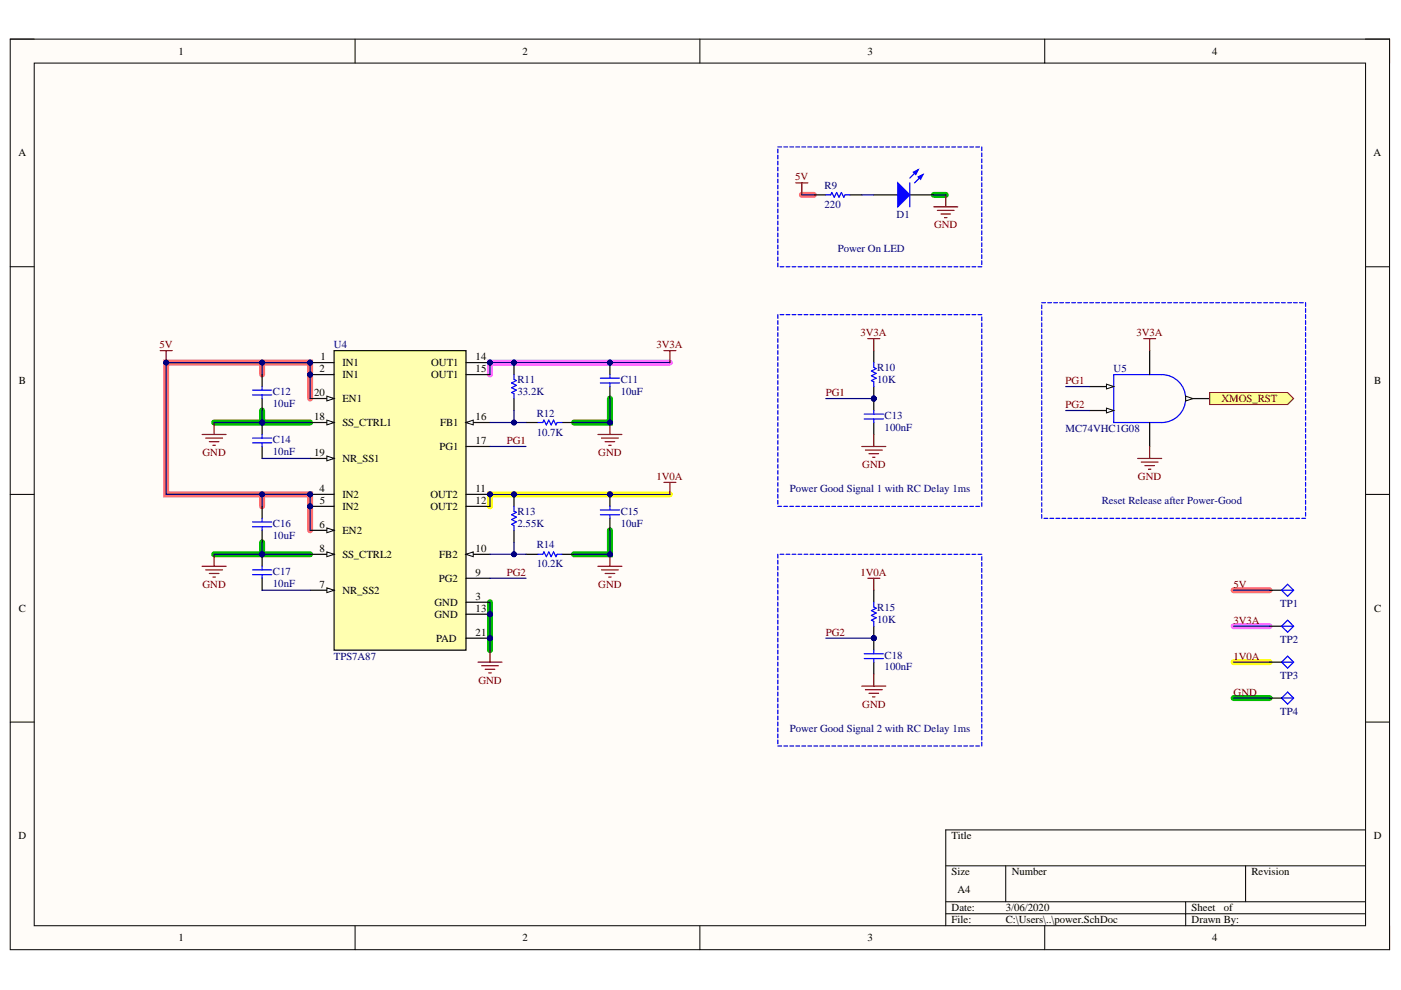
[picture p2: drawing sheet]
<svg xmlns="http://www.w3.org/2000/svg" width="297mm" height="210mm" viewBox="0 0 297 210" stroke-linecap="round" stroke-linejoin="round" font-family="sans-serif">
<defs><g id="words">
<g font-size="2.3">
<text x="37.9" y="11.6">1</text>
<text x="110.8" y="11.6">2</text>
<text x="184" y="11.6">3</text>
<text x="257" y="11.6">4</text>
<text x="3.9" y="33.2">A</text>
<text x="291.2" y="33.2">A</text>
<text x="67.9" y="76.4">1</text>
<text x="72.6" y="77.6">IN1</text>
<text x="91.4" y="77.6">OUT1</text>
<text x="100.8" y="76.4">14</text>
<text x="4" y="81.4">B</text>
<text x="67.7" y="78.9">2</text>
<text x="72.6" y="80.2">IN1</text>
<text x="91.4" y="80.2">OUT1</text>
<text x="100.8" y="78.9">15</text>
<text x="291.4" y="81.4">B</text>
<text x="66.6" y="84">20</text>
<text x="66.6" y="89.1">18</text>
<text x="72.6" y="85.3">EN1</text>
<text x="100.8" y="89.1">16</text>
<text x="72.6" y="90.3">SS_CTRL1</text>
<text x="93.2" y="95.4">PG1</text>
<text x="93.3" y="90.3">FB1</text>
<text x="100.8" y="94.2">17</text>
<text x="66.6" y="96.7">19</text>
<text x="72.6" y="98">NR_SS1</text>
<text x="67.7" y="104.3">4</text>
<text x="67.8" y="106.9">5</text>
<text x="72.6" y="105.6">IN2</text>
<text x="91.2" y="105.6">OUT2</text>
<text x="100.8" y="104.3">11</text>
<text x="100.8" y="106.9">12</text>
<text x="67.7" y="111.9">6</text>
<text x="72.6" y="108.1">IN2</text>
<text x="72.6" y="113.2">EN2</text>
<text x="91.2" y="108.1">OUT2</text>
<text x="67.8" y="117">8</text>
<text x="72.6" y="118.3">SS_CTRL2</text>
<text x="93.1" y="118.3">FB2</text>
<text x="100.8" y="117">10</text>
<text x="67.7" y="124.6">7</text>
<text x="72.6" y="125.9">NR_SS2</text>
<text x="93" y="123.4">PG2</text>
<text x="100.8" y="122.1">9</text>
<text x="4" y="129.7">C</text>
<text x="92.1" y="128.5">GND</text>
<text x="92.1" y="131">GND</text>
<text x="100.8" y="127.2">3</text>
<text x="100.8" y="129.7">13</text>
<text x="291.3" y="129.7">C</text>
<text x="92.5" y="136.1">PAD</text>
<text x="100.8" y="134.8">21</text>
<text x="3.9" y="178">D</text>
<text x="201.8" y="178">Title</text>
<text x="291.3" y="178">D</text>
<text x="201.8" y="185.6">Size</text>
<text x="214.5" y="185.6">Number</text>
<text x="265.3" y="185.6">Revision</text>
<text x="203" y="189.4">A4</text>
<text x="201.8" y="193.2">Date:</text>
<text x="201.8" y="195.8">File:</text>
<text x="213.2" y="193.2">3/06/2020</text>
<text x="213.2" y="195.8">C:\Users\..\power.SchDoc</text>
<text x="252.7" y="193.2">Sheet</text>
<text x="252.7" y="195.8">Drawn By:</text>
<text x="259.4" y="193.2">of</text>
<text x="37.9" y="199.6">1</text>
<text x="110.8" y="199.6">2</text>
<text x="184" y="199.6">3</text>
<text x="257" y="199.6">4</text>
</g>
<g font-size="2.3" fill="#800000">
<text x="168.6" y="38.2">5V</text>
<text x="198" y="48.4">GND</text>
<text x="182.4" y="71.3">3V3A</text>
<text x="240.9" y="71.3">3V3A</text>
<text x="33.8" y="73.8">5V</text>
<text x="139.2" y="73.8">3V3A</text>
<text x="225.9" y="81.4">PG1</text>
<text x="175.1" y="84">PG1</text>
<text x="225.9" y="86.5">PG2</text>
<text x="259" y="85.3">XMOS_RST</text>
<text x="107.4" y="94.2">PG1</text>
<text x="42.9" y="96.7">GND</text>
<text x="126.9" y="96.7">GND</text>
<text x="139.2" y="101.8">1V0A</text>
<text x="182.8" y="99.2">GND</text>
<text x="241.3" y="101.8">GND</text>
<text x="42.9" y="124.6">GND</text>
<text x="107.4" y="122.1">PG2</text>
<text x="126.9" y="124.6">GND</text>
<text x="182.4" y="122.1">1V0A</text>
<text x="261.5" y="124.6">5V</text>
<text x="175.1" y="134.8">PG2</text>
<text x="261.5" y="132.3">3V3A</text>
<text x="261.5" y="139.9">1V0A</text>
<text x="101.4" y="144.9">GND</text>
<text x="261.5" y="147.5">GND</text>
<text x="182.8" y="150.1">GND</text>
</g>
<g font-size="2.3" fill="#000080">
<text x="174.8" y="40.1">R9</text>
<text x="174.8" y="44.1">220</text>
<text x="190.1" y="46.1">D1</text>
<text x="177.6" y="53.5">Power On LED</text>
<text x="70.8" y="73.8">U4</text>
<text x="57.9" y="83.8">C12</text>
<text x="109.7" y="83.8">33.2K</text>
<text x="109.7" y="81.2">R11</text>
<text x="131.6" y="83.8">10uF</text>
<text x="131.6" y="81.2">C11</text>
<text x="186" y="81.2">10K</text>
<text x="186" y="78.6">R10</text>
<text x="236.1" y="78.9">U5</text>
<text x="57.9" y="86.3">10uF</text>
<text x="113.8" y="88.3">R12</text>
<text x="187.6" y="88.8">C13</text>
<text x="57.9" y="93.9">C14</text>
<text x="113.8" y="92.4">10.7K</text>
<text x="187.6" y="91.4">100nF</text>
<text x="225.9" y="91.6">MC74VHC1G08</text>
<text x="57.9" y="96.4">10nF</text>
<text x="167.5" y="104.3">Power Good Signal 1 with RC Delay 1ms</text>
<text x="233.6" y="106.9">Reset Release after Power-Good</text>
<text x="57.9" y="111.7">C16</text>
<text x="109.7" y="111.7">2.55K</text>
<text x="109.7" y="109.2">R13</text>
<text x="131.6" y="111.7">10uF</text>
<text x="131.6" y="109.2">C15</text>
<text x="57.9" y="114.2">10uF</text>
<text x="113.8" y="116.3">R14</text>
<text x="57.9" y="124.4">10nF</text>
<text x="57.9" y="121.8">C17</text>
<text x="113.8" y="120.3">10.2K</text>
<text x="186" y="129.5">R15</text>
<text x="271.4" y="128.7">TP1</text>
<text x="186" y="132">10K</text>
<text x="271.4" y="136.3">TP2</text>
<text x="70.8" y="139.9">TPS7A87</text>
<text x="187.6" y="142.2">100nF</text>
<text x="187.6" y="139.6">C18</text>
<text x="271.4" y="143.9">TP3</text>
<text x="167.5" y="155.1">Power Good Signal 2 with RC Delay 1ms</text>
<text x="271.4" y="151.6">TP4</text>
</g>
</g></defs>
<path d="M2.2 8.3h292.4v193.1h-292.4z" fill-rule="evenodd" fill="#fffcf8"/>
<path d="M2.2 8.3h292.4v193.1h-292.4z" fill="none" stroke="#000" stroke-width=".21"/>
<path d="M7.3 13.4h282.2v182.9h-282.2z" fill-rule="evenodd" fill="#fffcf8"/>
<g fill="none" stroke="#000" stroke-width=".21">
<path d="M2.2 8.3h5.1M7.3 13.4h282.2v182.9h-282.2zM75.3 8.3v5.1M148.4 8.3v5.1M221.5 8.3v5.1M289.5 8.3h5.1v5.1M2.2 56.6h5.1M289.5 56.6h5.1M2.2 104.8h5.1M289.5 104.8h5.1M2.2 153.1h5.1M289.5 153.1h5.1"/>
<path d="M289.5 176h-89v20.3M75.3 196.3v5.1M148.4 196.3v5.1M200.5 183.6h89M200.5 191.2h89M200.5 193.7h89M213.2 183.6v7.6M221.5 196.3v5.1M251.4 191.2v5.1M264.1 183.6v7.6M294.6 196.3v5.1"/>
</g>
<path d="M170 41.3h2.6M55.6 76.9v2.5M65.7 84.5v-7.6h-30.5v27.9h30.5v7.6M55.6 104.8v2.6M261.5 125.1h7.7" fill="none" stroke="#ff6e6e" stroke-width="1.3"/>
<path d="M198 41.3h2.5M45.4 89.6h20.3M55.6 87v2.6M129.3 84.5v5.1h-7.6M45.4 117.5h20.3M55.6 115v2.5M129.3 112.4v5.1h-7.6M103.9 127.7v10.2M261.5 148h7.7" fill="none" stroke="#00be00" stroke-width="1.3"/>
<path d="M142 104.8h-38.1v2.6M261.5 140.4h7.7" fill="none" stroke="#ff0" stroke-width="1.3"/>
<path d="M142 76.9h-38.1v2.5M261.5 132.8h7.7" fill="none" stroke="#ff6eff" stroke-width="1.3"/>
<circle cx="65.7" cy="76.9" r=".51" fill="#000080"/>
<circle cx="65.7" cy="76.9" r=".51" fill="none" stroke="#000080" stroke-width=".21"/>
<circle cx="65.7" cy="79.4" r=".51" fill="#000080"/>
<circle cx="65.7" cy="79.4" r=".51" fill="none" stroke="#000080" stroke-width=".21"/>
<circle cx="65.7" cy="104.8" r=".51" fill="#000080"/>
<circle cx="65.7" cy="104.8" r=".51" fill="none" stroke="#000080" stroke-width=".21"/>
<circle cx="65.7" cy="107.4" r=".51" fill="#000080"/>
<circle cx="65.7" cy="107.4" r=".51" fill="none" stroke="#000080" stroke-width=".21"/>
<circle cx="103.9" cy="104.8" r=".51" fill="#000080"/>
<circle cx="103.9" cy="104.8" r=".51" fill="none" stroke="#000080" stroke-width=".21"/>
<circle cx="103.9" cy="130.2" r=".51" fill="#000080"/>
<circle cx="103.9" cy="130.2" r=".51" fill="none" stroke="#000080" stroke-width=".21"/>
<circle cx="103.9" cy="76.9" r=".51" fill="#000080"/>
<circle cx="103.9" cy="76.9" r=".51" fill="none" stroke="#000080" stroke-width=".21"/>
<circle cx="103.9" cy="135.3" r=".51" fill="#000080"/>
<circle cx="103.9" cy="135.3" r=".51" fill="none" stroke="#000080" stroke-width=".21"/>
<path d="M70.8 74.3h28v63.6h-28z" fill-rule="evenodd" fill="#ffffb0"/>
<path d="M65.7 76.9h5.1M70.8 74.3h28v63.6h-28z" fill="none" stroke="#000" stroke-width=".25"/>
<circle cx="65.7" cy="76.9" r=".51" fill="#000080"/>
<circle cx="65.7" cy="76.9" r=".51" fill="none" stroke="#000080" stroke-width=".21"/>
<path d="M65.7 79.4h5.1" fill="none" stroke="#000" stroke-width=".25"/>
<circle cx="65.7" cy="79.4" r=".51" fill="#000080"/>
<circle cx="65.7" cy="79.4" r=".51" fill="none" stroke="#000080" stroke-width=".21"/>
<path d="M65.7 104.8h5.1" fill="none" stroke="#000" stroke-width=".25"/>
<circle cx="65.7" cy="104.8" r=".51" fill="#000080"/>
<circle cx="65.7" cy="104.8" r=".51" fill="none" stroke="#000080" stroke-width=".21"/>
<path d="M65.7 107.4h5.1" fill="none" stroke="#000" stroke-width=".25"/>
<circle cx="65.7" cy="107.4" r=".51" fill="#000080"/>
<circle cx="65.7" cy="107.4" r=".51" fill="none" stroke="#000080" stroke-width=".21"/>
<path d="M65.7 112.4h5.1" fill="none" stroke="#000" stroke-width=".25"/>
<path d="M69.3 111.9l1.5 .5-1.5 .5z" fill="#f8fcff"/>
<path d="M69.3 111.9l1.5 .5-1.5 .5z" fill="none" stroke="#000" stroke-width=".21"/>
<path d="M65.7 125.1h5.1" fill="none" stroke="#000" stroke-width=".25"/>
<path d="M69.3 124.6l1.5 .5-1.5 .6z" fill="#f8fcff"/>
<path d="M69.3 124.6l1.5 .5-1.5 .6z" fill="none" stroke="#000" stroke-width=".21"/>
<path d="M65.7 117.5h5.1" fill="none" stroke="#000" stroke-width=".25"/>
<path d="M69.3 117l1.5 .5-1.5 .5z" fill="#f8fcff"/>
<path d="M69.3 117l1.5 .5-1.5 .5z" fill="none" stroke="#000" stroke-width=".21"/>
<path d="M65.7 89.6h5.1" fill="none" stroke="#000" stroke-width=".25"/>
<path d="M69.3 89.1l1.5 .5-1.5 .5z" fill="#f8fcff"/>
<path d="M69.3 89.1l1.5 .5-1.5 .5z" fill="none" stroke="#000" stroke-width=".21"/>
<path d="M65.7 97.2h5.1" fill="none" stroke="#000" stroke-width=".25"/>
<path d="M69.3 96.7l1.5 .5-1.5 .5z" fill="#f8fcff"/>
<path d="M69.3 96.7l1.5 .5-1.5 .5z" fill="none" stroke="#000" stroke-width=".21"/>
<path d="M65.7 84.5h5.1" fill="none" stroke="#000" stroke-width=".25"/>
<path d="M69.3 84l1.5 .5-1.5 .5z" fill="#f8fcff"/>
<path d="M69.3 84l1.5 .5-1.5 .5z" fill="none" stroke="#000" stroke-width=".21"/>
<path d="M98.8 117.5h5.1M98.8 127.7h5.1M98.8 122.6h5.1" fill="none" stroke="#000" stroke-width=".25"/>
<path d="M98.8 117.5l1.5-.5v1z" fill="#f8fcff"/>
<path d="M98.8 117.5l1.5-.5v1z" fill="none" stroke="#000" stroke-width=".21"/>
<path d="M98.8 104.8h5.1" fill="none" stroke="#000" stroke-width=".25"/>
<circle cx="103.9" cy="104.8" r=".51" fill="#000080"/>
<circle cx="103.9" cy="104.8" r=".51" fill="none" stroke="#000080" stroke-width=".21"/>
<path d="M98.8 107.4h5.1M98.8 130.2h5.1" fill="none" stroke="#000" stroke-width=".25"/>
<circle cx="103.9" cy="130.2" r=".51" fill="#000080"/>
<circle cx="103.9" cy="130.2" r=".51" fill="none" stroke="#000080" stroke-width=".21"/>
<path d="M98.8 76.9h5.1" fill="none" stroke="#000" stroke-width=".25"/>
<circle cx="103.9" cy="76.9" r=".51" fill="#000080"/>
<circle cx="103.9" cy="76.9" r=".51" fill="none" stroke="#000080" stroke-width=".21"/>
<path d="M98.8 79.4h5.1M98.8 89.6h5.1" fill="none" stroke="#000" stroke-width=".25"/>
<path d="M98.8 89.6l1.5-.5v1z" fill="#f8fcff"/>
<path d="M98.8 89.6l1.5-.5v1z" fill="none" stroke="#000" stroke-width=".21"/>
<path d="M98.8 94.7h5.1M98.8 135.3h5.1" fill="none" stroke="#000" stroke-width=".25"/>
<circle cx="103.9" cy="135.3" r=".51" fill="#000080"/>
<circle cx="103.9" cy="135.3" r=".51" fill="none" stroke="#000080" stroke-width=".21"/>
<path d="M55.6 79.4v2.6M55.6 84.5v2.5" fill="none" stroke="#000" stroke-width=".25"/>
<path d="M53.5 82.7h4.1M53.5 83.7h4.1M55.6 82v.7M55.6 83.7v.8" fill="none" stroke="#00f" stroke-width=".25"/>
<circle cx="55.6" cy="89.6" r=".51" fill="#000080"/>
<circle cx="55.6" cy="89.6" r=".51" fill="none" stroke="#000080" stroke-width=".21"/>
<path d="M55.6 89.6v2.5M55.6 94.7v2.5" fill="none" stroke="#000" stroke-width=".25"/>
<circle cx="55.6" cy="89.6" r=".51" fill="#000080"/>
<circle cx="55.6" cy="89.6" r=".51" fill="none" stroke="#000080" stroke-width=".21"/>
<path d="M53.5 92.9h4.1M53.5 93.9h4.1M55.6 92.1v.8M55.6 93.9v.8M53.5 110.7h4.1M53.5 111.7h4.1M55.6 109.9v.8M55.6 111.7v.7" fill="none" stroke="#00f" stroke-width=".25"/>
<path d="M42.9 92.1h5M43.6 92.9h3.6M44.4 93.6h2M45.1 94.4h.6M45.4 89.6v2.5" fill="none" stroke="#800000" stroke-width=".25"/>
<path d="M55.6 107.4v2.5M55.6 112.4v2.6" fill="none" stroke="#000" stroke-width=".25"/>
<circle cx="55.6" cy="117.5" r=".51" fill="#000080"/>
<circle cx="55.6" cy="117.5" r=".51" fill="none" stroke="#000080" stroke-width=".21"/>
<path d="M55.6 117.5v2.6M55.6 122.6v2.5" fill="none" stroke="#000" stroke-width=".25"/>
<circle cx="55.6" cy="117.5" r=".51" fill="#000080"/>
<circle cx="55.6" cy="117.5" r=".51" fill="none" stroke="#000080" stroke-width=".21"/>
<path d="M53.5 120.8h4.1M53.5 121.8h4.1M55.6 120.1v.7M55.6 121.8v.8" fill="none" stroke="#00f" stroke-width=".25"/>
<path d="M126.8 92.1h5.1M127.5 92.9h3.6M128.3 93.6h2M129.1 94.4h.5M129.3 89.6v2.5M45.4 117.5v2.6M42.9 120.1h5M43.6 120.8h3.6M44.4 121.6h2M45.1 122.4h.6" fill="none" stroke="#800000" stroke-width=".25"/>
<circle cx="129.3" cy="89.6" r=".51" fill="#000080"/>
<circle cx="129.3" cy="89.6" r=".51" fill="none" stroke="#000080" stroke-width=".21"/>
<circle cx="129.3" cy="76.9" r=".51" fill="#000080"/>
<circle cx="129.3" cy="76.9" r=".51" fill="none" stroke="#000080" stroke-width=".21"/>
<path d="M129.3 76.9v2.5M129.3 82v2.5" fill="none" stroke="#000" stroke-width=".25"/>
<circle cx="129.3" cy="76.9" r=".51" fill="#000080"/>
<circle cx="129.3" cy="76.9" r=".51" fill="none" stroke="#000080" stroke-width=".21"/>
<path d="M129.3 79.4v.8M127.3 80.2h4.1M127.3 81.2h4.1M129.3 81.2v.8" fill="none" stroke="#00f" stroke-width=".25"/>
<circle cx="109" cy="76.9" r=".51" fill="#000080"/>
<circle cx="109" cy="76.9" r=".51" fill="none" stroke="#000080" stroke-width=".21"/>
<path d="M109 76.9v2.5" fill="none" stroke="#000" stroke-width=".25"/>
<circle cx="109" cy="76.9" r=".51" fill="#000080"/>
<circle cx="109" cy="76.9" r=".51" fill="none" stroke="#000080" stroke-width=".21"/>
<path d="M109 84.5v2.5M111.5 89.6h2.6M119.1 89.6h2.6" fill="none" stroke="#000" stroke-width=".25"/>
<path d="M109 79.4v1l.5 .3-1 .5 1 .5-1 .5 1 .5-1 .5 .5 .3v1M114.1 89.6h1l.2-.5 .5 1 .5-1 .6 1 .5-1 .5 1 .2-.5h1" fill="none" stroke="#00f" stroke-width=".25"/>
<path d="M140.8 74.3h2.5M142 74.3v2.6M129.3 117.5v2.6M126.8 120.1h5.1M127.5 120.8h3.6M128.3 121.6h2M129.1 122.4h.5" fill="none" stroke="#800000" stroke-width=".25"/>
<circle cx="129.3" cy="117.5" r=".51" fill="#000080"/>
<circle cx="129.3" cy="117.5" r=".51" fill="none" stroke="#000080" stroke-width=".21"/>
<circle cx="129.3" cy="104.8" r=".51" fill="#000080"/>
<circle cx="129.3" cy="104.8" r=".51" fill="none" stroke="#000080" stroke-width=".21"/>
<path d="M129.3 104.8v2.6M129.3 109.9v2.5" fill="none" stroke="#000" stroke-width=".25"/>
<circle cx="129.3" cy="104.8" r=".51" fill="#000080"/>
<circle cx="129.3" cy="104.8" r=".51" fill="none" stroke="#000080" stroke-width=".21"/>
<path d="M127.3 108.1h4.1M127.3 109.1h4.1M129.3 107.4v.7M129.3 109.1v.8" fill="none" stroke="#00f" stroke-width=".25"/>
<circle cx="109" cy="104.8" r=".51" fill="#000080"/>
<circle cx="109" cy="104.8" r=".51" fill="none" stroke="#000080" stroke-width=".21"/>
<path d="M109 104.8v2.6" fill="none" stroke="#000" stroke-width=".25"/>
<circle cx="109" cy="104.8" r=".51" fill="#000080"/>
<circle cx="109" cy="104.8" r=".51" fill="none" stroke="#000080" stroke-width=".21"/>
<path d="M109 112.4v2.6M111.5 117.5h2.6M119.1 117.5h2.6" fill="none" stroke="#000" stroke-width=".25"/>
<path d="M109 107.4v1l.5 .2-1 .5 1 .5-1 .6 1 .5-1 .5 .5 .2v1M114.1 117.5h1l.2-.5 .5 1 .5-1 .6 1 .5-1 .5 1 .2-.5h1" fill="none" stroke="#00f" stroke-width=".25"/>
<path d="M140.8 102.3h2.5M142 102.3v2.5" fill="none" stroke="#800000" stroke-width=".25"/>
<circle cx="185.3" cy="84.5" r=".51" fill="#000080"/>
<circle cx="185.3" cy="84.5" r=".51" fill="none" stroke="#000080" stroke-width=".21"/>
<path d="M185.3 82v2.5" fill="none" stroke="#000" stroke-width=".25"/>
<circle cx="185.3" cy="84.5" r=".51" fill="#000080"/>
<circle cx="185.3" cy="84.5" r=".51" fill="none" stroke="#000080" stroke-width=".21"/>
<path d="M185.3 74.3v2.6" fill="none" stroke="#000" stroke-width=".25"/>
<path d="M185.3 76.9v1l.5 .3-1 .5 1 .5-1 .5 1 .5-1 .5 .5 .2v1.1" fill="none" stroke="#00f" stroke-width=".25"/>
<circle cx="185.3" cy="135.3" r=".51" fill="#000080"/>
<circle cx="185.3" cy="135.3" r=".51" fill="none" stroke="#000080" stroke-width=".21"/>
<path d="M185.3 132.8v2.5" fill="none" stroke="#000" stroke-width=".25"/>
<circle cx="185.3" cy="135.3" r=".51" fill="#000080"/>
<circle cx="185.3" cy="135.3" r=".51" fill="none" stroke="#000080" stroke-width=".21"/>
<path d="M185.3 125.1v2.6" fill="none" stroke="#000" stroke-width=".25"/>
<path d="M185.3 127.7v1l.5 .3-1 .5 1 .5-1 .5 1 .5-1 .5 .5 .2v1.1" fill="none" stroke="#00f" stroke-width=".25"/>
<path d="M184 71.8h2.5M185.3 71.8v2.5M184 122.6h2.5M185.3 122.6v2.5" fill="none" stroke="#800000" stroke-width=".25"/>
<circle cx="185.3" cy="84.5" r=".51" fill="#000080"/>
<circle cx="185.3" cy="84.5" r=".51" fill="none" stroke="#000080" stroke-width=".21"/>
<path d="M185.3 84.5v2.5M185.3 89.6v2.5" fill="none" stroke="#000" stroke-width=".25"/>
<circle cx="185.3" cy="84.5" r=".51" fill="#000080"/>
<circle cx="185.3" cy="84.5" r=".51" fill="none" stroke="#000080" stroke-width=".21"/>
<path d="M183.2 87.8h4.1M183.2 88.8h4.1M185.3 87v.8M185.3 88.8v.8" fill="none" stroke="#00f" stroke-width=".25"/>
<circle cx="185.3" cy="135.3" r=".51" fill="#000080"/>
<circle cx="185.3" cy="135.3" r=".51" fill="none" stroke="#000080" stroke-width=".21"/>
<path d="M185.3 135.3v2.6M185.3 140.4v2.5" fill="none" stroke="#000" stroke-width=".25"/>
<circle cx="185.3" cy="135.3" r=".51" fill="#000080"/>
<circle cx="185.3" cy="135.3" r=".51" fill="none" stroke="#000080" stroke-width=".21"/>
<g fill="none" stroke="#00f" stroke-width=".25">
<path d="M164.9 66.7v.8M164.9 68v.8M164.9 69.3v.8M164.9 70.5v.8M164.9 71.8v.8M164.9 73.1v.8M164.9 74.3v.8M164.9 75.6v.8M164.9 76.9v.8M164.9 78.2v.7M164.9 79.4v.8M165.4 66.7h.8"/>
<path d="M166.7 66.7h.8M167.9 66.7h.8M169.2 66.7h.8M170.5 66.7h.8M171.8 66.7h.7M173 66.7h.8M174.3 66.7h.8M175.6 66.7h.8M176.8 66.7h.8M178.1 66.7h.8M179.4 66.7h.8M180.7 66.7h.8"/>
<path d="M181.9 66.7h.8M183.2 66.7h.8M184.5 66.7h.8M185.7 66.7h.8M187 66.7h.8M188.3 66.7h.8M189.6 66.7h.7M190.8 66.7h.8M192.1 66.7h.8M193.4 66.7h.8M194.6 66.7h.8M195.9 66.7h.8"/>
<path d="M197.2 66.7h.8M198.5 66.7h.8M199.7 66.7h.8M201 66.7h.8M202.3 66.7h.8M203.5 66.7h.8M204.8 66.7h.8M206.1 66.7h.8M207.4 66.7h.8M208.2 67.2v.8M208.2 68.5v.8M208.2 69.7v.8"/>
<path d="M208.2 71v.8M208.2 72.3v.8M208.2 73.6v.7M208.2 74.8v.8M208.2 76.1v.8M208.2 77.4v.8M208.2 78.6v.8M208.2 79.9v.8M236.1 79.4h10.2a5.1 5.1 0 0 1 5.1 5.1 5.1 5.1 0 0 1-5.1 5.1h-10.2zM164.9 80.7v.8M164.9 82v.8M164.9 83.2v.8"/>
<path d="M164.9 84.5v.8M164.9 85.8v.8M164.9 87v.8M164.9 88.3v.8M164.9 89.6v.8M164.9 90.8v.8M164.9 92.1v.8M164.9 93.4v.8M164.9 94.7v.8M164.9 95.9v.8M164.9 97.2v.8M164.9 98.5v.8"/>
<path d="M164.9 99.7v.8M208.2 81.2v.8M208.2 82.4v.8M208.2 83.7v.8M208.2 85v.8M208.2 86.2v.8M208.2 87.5v.8M208.2 88.8v.8M208.2 90.1v.8M208.2 91.3v.8M208.2 92.6v.8M208.2 93.9v.8"/>
<path d="M208.2 95.1v.8M208.2 96.4v.8M208.2 97.7v.8M208.2 98.9v.8M164.9 101v.8M164.9 102.3v.8M164.9 103.6v.7M164.9 104.8v.8M164.9 106.1v.8M164.9 117.5v.8M164.9 118.8v.8M164.9 107.4h.8"/>
<path d="M165.4 117.5h.8M166.2 107.4h.8M166.7 117.5h.8M167.5 107.4h.8M167.9 117.5h.8M168.7 107.4h.8M169.2 117.5h.8M170 107.4h.8M170.5 117.5h.8M171.3 107.4h.8M171.8 117.5h.7M172.6 107.4h.7"/>
<path d="M173 117.5h.8M173.8 107.4h.8M174.3 117.5h.8M175.1 107.4h.8M175.6 117.5h.8M176.4 107.4h.8M176.8 117.5h.8M177.6 107.4h.8M178.1 117.5h.8M178.9 107.4h.8M179.4 117.5h.8M180.2 107.4h.8"/>
<path d="M180.7 117.5h.8M181.5 107.4h.7M181.9 117.5h.8M182.7 107.4h.8M183.2 117.5h.8M184 107.4h.8M184.5 117.5h.8M185.3 107.4h.8M185.7 117.5h.8M186.5 107.4h.8M187 117.5h.8M187.8 107.4h.8"/>
<path d="M188.3 117.5h.8M189.1 107.4h.8M189.6 117.5h.7M190.3 107.4h.8M190.8 117.5h.8M191.6 107.4h.8M192.1 117.5h.8M192.9 107.4h.8M193.4 117.5h.8M194.2 107.4h.8M194.6 117.5h.8M195.4 107.4h.8"/>
<path d="M195.9 117.5h.8M196.7 107.4h.8M197.2 117.5h.8M198 107.4h.8M198.5 117.5h.8M199.3 107.4h.7M199.7 117.5h.8M200.5 107.4h.8M201 117.5h.8M201.8 107.4h.8M202.3 117.5h.8M203.1 107.4h.8"/>
<path d="M203.5 117.5h.8M204.3 107.4h.8M204.8 117.5h.8M205.6 107.4h.8M206.1 117.5h.8M206.9 107.4h.8M207.4 117.5h.8M208.2 100.2v.8M208.2 101.5v.8M208.2 102.8v.8M208.2 104v.8M208.2 105.3v.8"/>
<path d="M208.2 106.6v.8M208.2 118v.8M208.2 119.3v.8M164.9 120.1v.8M164.9 121.3v.8M164.9 122.6v.8M164.9 123.9v.8M164.9 125.1v.8M164.9 126.4v.8M164.9 127.7v.8M164.9 129v.8M164.9 130.2v.8"/>
<path d="M164.9 131.5v.8M164.9 132.8v.8M164.9 134v.8M164.9 135.3v.8M164.9 136.6v.8M164.9 137.9v.7M164.9 139.1v.8M183.2 138.6h4.1M183.2 139.6h4.1M185.3 137.9v.7M185.3 139.6v.8M208.2 120.5v.8"/>
<path d="M208.2 121.8v.8M208.2 123.1v.8M208.2 124.4v.7M208.2 125.6v.8M208.2 126.9v.8M208.2 128.2v.8M208.2 129.4v.8M208.2 130.7v.8M208.2 132v.8M208.2 133.2v.8M208.2 134.5v.8M208.2 135.8v.8"/>
<path d="M208.2 137.1v.8M208.2 138.3v.8M208.2 139.6v.8M271.7 125.1l1.3-1.2 1.3 1.2M271.7 125.1l1.3 1.3 1.3-1.3M271.7 125.1h2.6M271.7 132.8l1.3-1.3 1.3 1.3M271.7 132.8l1.3 1.2 1.3-1.2M271.7 132.8h2.6M164.9 140.4v.8M164.9 141.7v.8M164.9 142.9v.8"/>
<path d="M164.9 144.2v.8M164.9 145.5v.8M164.9 146.7v.8M164.9 148v.8M164.9 149.3v.8M164.9 150.5v.8M164.9 151.8v.8M164.9 153.1v.8M164.9 154.4v.8M164.9 155.6v.8M164.9 156.9v.8M164.9 158.2h.8"/>
<path d="M166.2 158.2h.8M167.5 158.2h.8M168.7 158.2h.8M170 158.2h.8M171.3 158.2h.8M172.6 158.2h.7M173.8 158.2h.8M175.1 158.2h.8M176.4 158.2h.8M177.6 158.2h.8M178.9 158.2h.8M180.2 158.2h.8"/>
<path d="M181.5 158.2h.7M182.7 158.2h.8M184 158.2h.8M185.3 158.2h.8M186.5 158.2h.8M187.8 158.2h.8M189.1 158.2h.8M190.3 158.2h.8M191.6 158.2h.8M192.9 158.2h.8M194.2 158.2h.8M195.4 158.2h.8"/>
<path d="M196.7 158.2h.8M198 158.2h.8M199.3 158.2h.7M200.5 158.2h.8M201.8 158.2h.8M203.1 158.2h.8M204.3 158.2h.8M205.6 158.2h.8M206.9 158.2h.8M208.2 140.9v.8M208.2 142.1v.8M208.2 143.4v.8"/>
<path d="M208.2 144.7v.8M208.2 145.9v.8M208.2 147.2v.8M208.2 148.5v.8M208.2 149.8v.8M208.2 151v.8M208.2 152.3v.8M208.2 153.6v.8M208.2 154.8v.8M208.2 156.1v.8M208.2 157.4v.8M271.7 140.4l1.3-1.3 1.3 1.3"/>
<path d="M271.7 140.4l1.3 1.3 1.3-1.3M271.7 140.4h2.6M271.7 148l1.3-1.3 1.3 1.3M271.7 148l1.3 1.3 1.3-1.3M271.7 148h2.6"/>
</g>
<g fill="none" stroke="#800000" stroke-width=".25">
<path d="M182.7 94.7h5.1M183.5 95.4h3.5M184.2 96.2h2.1M185 97h.5M185.3 92.1v2.6M103.9 137.9v2.5M101.3 140.4h5.1M102.1 141.2h3.6M102.9 141.9h2M103.6 142.7h.5M182.7 145.5h5.1M183.5 146.2h3.5"/>
<path d="M184.2 147h2.1M185 147.8h.5M185.3 142.9v2.6"/>
</g>
<path d="M231 82h5.1M269.2 125.1h2.5M269.2 132.8h2.5M269.2 140.4h2.5M269.2 148h2.5" fill="none" stroke="#000" stroke-width=".25"/>
<path d="M234.6 81.5l1.5 .5-1.5 .5z" fill="#f8fcff"/>
<path d="M234.6 81.5l1.5 .5-1.5 .5z" fill="none" stroke="#000" stroke-width=".21"/>
<path d="M231 87h5.1" fill="none" stroke="#000" stroke-width=".25"/>
<path d="M234.6 86.5l1.5 .5-1.5 .5z" fill="#f8fcff"/>
<path d="M234.6 86.5l1.5 .5-1.5 .5z" fill="none" stroke="#000" stroke-width=".21"/>
<path d="M251.4 84.5h5.1" fill="none" stroke="#000" stroke-width=".25"/>
<path d="M251.4 84l1.5 .5-1.5 .5z" fill="#f8fcff"/>
<path d="M251.4 84l1.5 .5-1.5 .5z" fill="none" stroke="#000" stroke-width=".21"/>
<path d="M243.8 74.3v5.1M243.8 89.6v5.1" fill="none" stroke="#000" stroke-width=".25"/>
<path d="M242.5 71.8h2.5M243.8 71.8v2.5M241.2 97.2h5.1M242 98h3.5M242.7 98.7h2.1M243.5 99.5h.5M243.8 94.7v2.5" fill="none" stroke="#800000" stroke-width=".25"/>
<path d="M256.5 83.2h16.5l1.3 1.3-1.3 1.3h-16.5z" fill-rule="evenodd" fill="#ffff80"/>
<path d="M256.5 83.2h16.5l1.3 1.3-1.3 1.3h-16.5z" fill="none" stroke="#800000" stroke-width=".21"/>
<path d="M34 74.3h2.5M35.2 74.3v2.6" fill="none" stroke="#800000" stroke-width=".25"/>
<circle cx="35.2" cy="76.9" r=".51" fill="#000080"/>
<circle cx="35.2" cy="76.9" r=".51" fill="none" stroke="#000080" stroke-width=".21"/>
<path d="M168.7 38.8h2.6M170 38.8v2.5" fill="none" stroke="#800000" stroke-width=".25"/>
<path d="M172.6 41.3h2.5M180.2 41.3h2.5M185.3 41.3h5M192.9 41.3h5.1" fill="none" stroke="#000" stroke-width=".25"/>
<path d="M175.1 41.3h1l.3-.5 .5 1 .5-1 .5 1 .5-1 .5 1 .3-.5h1" fill="none" stroke="#00f" stroke-width=".25"/>
<path d="M190.3 38.8l2.6 2.5-2.6 2.6z" fill="#00f"/>
<path d="M190.3 38.8l2.6 2.5-2.6 2.6zM194.7 36l-1.8 1.8M195.7 37l-1.8 1.8" fill="none" stroke="#00f" stroke-width=".25"/>
<path d="M194.7 37.5l1-.5-.5 1z" fill="#00f"/>
<path d="M194.7 37.5l1-.5-.5 1z" fill="none" stroke="#00f" stroke-width=".25"/>
<path d="M193.7 36.5l1-.5-.5 1z" fill="#00f"/>
<g fill="none" stroke="#00f" stroke-width=".25">
<path d="M164.9 31.2h.8M164.9 31.6v.8M164.9 32.9v.8M164.9 34.2v.8M164.9 35.4v.8M164.9 36.7v.8M164.9 38v.8M164.9 39.2v.8M166.2 31.2h.8M167.5 31.2h.8M168.7 31.2h.8M170 31.2h.8"/>
<path d="M171.3 31.2h.8M172.6 31.2h.7M173.8 31.2h.8M175.1 31.2h.8M176.4 31.2h.8M177.6 31.2h.8M178.9 31.2h.8M180.2 31.2h.8M181.5 31.2h.7M182.7 31.2h.8M184 31.2h.8M185.3 31.2h.8"/>
<path d="M186.5 31.2h.8M187.8 31.2h.8M189.1 31.2h.8M190.3 31.2h.8M191.6 31.2h.8M192.9 38.8v5.1M192.9 31.2h.8M193.7 36.5l1-.5-.5 1zM194.2 31.2h.8M195.4 31.2h.8M196.7 31.2h.8M198 31.2h.8"/>
<path d="M199.3 31.2h.7M200.5 31.2h.8M201.8 31.2h.8M203.1 31.2h.8M204.3 31.2h.8M205.6 31.2h.8M206.9 31.2h.8M208.2 31.2v.7M208.2 32.4v.8M208.2 33.7v.8M208.2 35v.8M208.2 36.2v.8"/>
<path d="M208.2 37.5v.8M208.2 38.8v.8M164.9 40.5v.8M164.9 41.8v.8M164.9 43.1v.8M164.9 44.3v.8M164.9 45.6v.8M164.9 46.9v.8M164.9 48.1v.8M164.9 49.4v.8M164.9 50.7v.8M164.9 52v.7"/>
<path d="M164.9 53.2v.8M164.9 54.5v.8M164.9 55.8v.8M165.4 56.6h.8M166.7 56.6h.8M167.9 56.6h.8M169.2 56.6h.8M170.5 56.6h.8M171.8 56.6h.7M173 56.6h.8M174.3 56.6h.8M175.6 56.6h.8"/>
<path d="M176.8 56.6h.8M178.1 56.6h.8M179.4 56.6h.8M180.7 56.6h.8M181.9 56.6h.8M183.2 56.6h.8M184.5 56.6h.8M185.7 56.6h.8M187 56.6h.8M188.3 56.6h.8M189.6 56.6h.7M190.8 56.6h.8"/>
<path d="M192.1 56.6h.8M193.4 56.6h.8M194.6 56.6h.8M195.9 56.6h.8M197.2 56.6h.8M198.5 56.6h.8M199.7 56.6h.8M201 56.6h.8M202.3 56.6h.8M203.5 56.6h.8M204.8 56.6h.8M206.1 56.6h.8"/>
<path d="M207.4 56.6h.8M208.2 40v.8M208.2 41.3v.8M208.2 42.6v.8M208.2 43.9v.7M208.2 45.1v.8M208.2 46.4v.8M208.2 47.7v.8M208.2 48.9v.8M208.2 50.2v.8M208.2 51.5v.8M208.2 52.7v.8"/>
<path d="M208.2 54v.8M208.2 55.3v.8M220.9 64.2h.8M220.9 64.7v.7M220.9 65.9v.8M220.9 67.2v.8M220.9 68.5v.8M220.9 69.7v.8M220.9 71v.8M220.9 72.3v.8M220.9 73.6v.7M220.9 74.8v.8"/>
<path d="M220.9 76.1v.8M220.9 77.4v.8M220.9 78.6v.8M220.9 79.9v.8M222.1 64.2h.8M223.4 64.2h.8M224.7 64.2h.8M226 64.2h.7M227.2 64.2h.8M228.5 64.2h.8M229.8 64.2h.8M231 64.2h.8"/>
<path d="M232.3 64.2h.8M233.6 64.2h.8M234.8 64.2h.9M236.1 64.2h.8M237.4 64.2h.8M238.7 64.2h.8M239.9 64.2h.8M241.2 64.2h.8M242.5 64.2h.8M243.8 64.2h.7M245 64.2h.8M246.3 64.2h.8"/>
<path d="M247.6 64.2h.8M248.8 64.2h.8M250.1 64.2h.8M251.4 64.2h.8M252.7 64.2h.7M253.9 64.2h.8M255.2 64.2h.8M256.5 64.2h.8M257.7 64.2h.8M259 64.2h.8M260.3 64.2h.8M261.5 64.2h.9"/>
<path d="M262.8 64.2h.8M264.1 64.2h.8M265.4 64.2h.8M266.6 64.2h.8M267.9 64.2h.8M269.2 64.2h.8M270.5 64.2h.7M271.7 64.2h.8M273 64.2h.8M274.3 64.2h.8M275.5 64.2h.8M276.8 64.2v.8"/>
<path d="M276.8 65.4v.8M276.8 66.7v.8M276.8 68v.8M276.8 69.3v.8M276.8 70.5v.8M276.8 71.8v.8M276.8 73.1v.8M276.8 74.3v.8M276.8 75.6v.8M276.8 76.9v.8M276.8 78.2v.7M276.8 79.4v.8"/>
<path d="M220.9 81.2v.8M220.9 82.4v.8M220.9 83.7v.8M220.9 85v.8M220.9 86.2v.8M220.9 87.5v.8M220.9 88.8v.8M220.9 90.1v.8M220.9 91.3v.8M220.9 92.6v.8M220.9 93.9v.8M220.9 95.1v.8"/>
<path d="M220.9 96.4v.8M220.9 97.7v.8M220.9 98.9v.8M276.8 80.7v.8M276.8 82v.8M276.8 83.2v.8M276.8 84.5v.8M276.8 85.8v.8M276.8 87v.8M276.8 88.3v.8M276.8 89.6v.8M276.8 90.9v.7"/>
<path d="M276.8 92.1v.8M276.8 93.4v.8M276.8 94.7v.8M276.8 95.9v.8M276.8 97.2v.8M276.8 98.5v.8M276.8 99.7v.8M220.9 100.2v.8M220.9 101.5v.8M220.9 102.8v.8M220.9 104v.8M220.9 105.3v.8"/>
<path d="M220.9 106.6v.8M220.9 107.8v.8M220.9 109.1v.8M221.3 109.9h.8M222.6 109.9h.8M223.9 109.9h.8M225.2 109.9h.8M226.4 109.9h.8M227.7 109.9h.8M229 109.9h.8M230.2 109.9h.8M231.5 109.9h.8"/>
<path d="M232.8 109.9h.8M234.1 109.9h.7M235.3 109.9h.8M236.6 109.9h.8M237.9 109.9h.8M239.1 109.9h.8M240.4 109.9h.8M241.7 109.9h.8M243 109.9h.8M244.2 109.9h.8M245.5 109.9h.8M246.8 109.9h.8"/>
<path d="M248 109.9h.8M249.3 109.9h.8M250.6 109.9h.8M251.9 109.9h.8M253.1 109.9h.8M254.4 109.9h.8M255.7 109.9h.8M256.9 109.9h.8M258.2 109.9h.8M259.5 109.9h.8M260.8 109.9h.7M262 109.9h.8"/>
<path d="M263.3 109.9h.8M264.6 109.9h.8M265.8 109.9h.8M267.1 109.9h.8M268.4 109.9h.8M269.7 109.9h.8M270.9 109.9h.8M272.2 109.9h.8M273.5 109.9h.8M274.7 109.9h.8M276 109.9h.8M276.8 101v.8"/>
<path d="M276.8 102.3v.8M276.8 103.6v.7M276.8 104.8v.8M276.8 106.1v.8M276.8 107.4v.8M276.8 108.6v.8"/>
</g>
<path d="M198 43.9h5.1M198.7 44.6h3.6M199.5 45.4h2M200.3 46.1h.5M200.5 41.3v2.6" fill="none" stroke="#800000" stroke-width=".25"/>
<path d="M65.7 84.5v-7.6h-30.5v27.9h30.5v7.6" fill="none" stroke="#000080" stroke-width=".25"/>
<circle cx="65.7" cy="79.4" r=".51" fill="#000080"/>
<circle cx="65.7" cy="79.4" r=".51" fill="none" stroke="#000080" stroke-width=".21"/>
<circle cx="65.7" cy="76.9" r=".51" fill="#000080"/>
<circle cx="65.7" cy="76.9" r=".51" fill="none" stroke="#000080" stroke-width=".21"/>
<circle cx="55.6" cy="76.9" r=".51" fill="#000080"/>
<circle cx="55.6" cy="76.9" r=".51" fill="none" stroke="#000080" stroke-width=".21"/>
<circle cx="35.2" cy="76.9" r=".51" fill="#000080"/>
<circle cx="35.2" cy="76.9" r=".51" fill="none" stroke="#000080" stroke-width=".21"/>
<circle cx="55.6" cy="104.8" r=".51" fill="#000080"/>
<circle cx="55.6" cy="104.8" r=".51" fill="none" stroke="#000080" stroke-width=".21"/>
<circle cx="65.7" cy="104.8" r=".51" fill="#000080"/>
<circle cx="65.7" cy="104.8" r=".51" fill="none" stroke="#000080" stroke-width=".21"/>
<circle cx="65.7" cy="107.4" r=".51" fill="#000080"/>
<circle cx="65.7" cy="107.4" r=".51" fill="none" stroke="#000080" stroke-width=".21"/>
<path d="M45.4 117.5h10.2" fill="none" stroke="#000080" stroke-width=".25"/>
<circle cx="55.6" cy="117.5" r=".51" fill="#000080"/>
<circle cx="55.6" cy="117.5" r=".51" fill="none" stroke="#000080" stroke-width=".21"/>
<path d="M45.4 89.6h10.2" fill="none" stroke="#000080" stroke-width=".25"/>
<circle cx="55.6" cy="89.6" r=".51" fill="#000080"/>
<circle cx="55.6" cy="89.6" r=".51" fill="none" stroke="#000080" stroke-width=".21"/>
<path d="M55.6 117.5h10.1M55.6 125.1h10.1" fill="none" stroke="#000080" stroke-width=".25"/>
<circle cx="55.6" cy="117.5" r=".51" fill="#000080"/>
<circle cx="55.6" cy="117.5" r=".51" fill="none" stroke="#000080" stroke-width=".21"/>
<path d="M55.6 97.2h10.1M55.6 89.6h10.1" fill="none" stroke="#000080" stroke-width=".25"/>
<circle cx="55.6" cy="89.6" r=".51" fill="#000080"/>
<circle cx="55.6" cy="89.6" r=".51" fill="none" stroke="#000080" stroke-width=".21"/>
<path d="M142 104.8h-38.1v2.6M103.9 122.6h7.6" fill="none" stroke="#000080" stroke-width=".25"/>
<circle cx="103.9" cy="104.8" r=".51" fill="#000080"/>
<circle cx="103.9" cy="104.8" r=".51" fill="none" stroke="#000080" stroke-width=".21"/>
<circle cx="109" cy="104.8" r=".51" fill="#000080"/>
<circle cx="109" cy="104.8" r=".51" fill="none" stroke="#000080" stroke-width=".21"/>
<circle cx="129.3" cy="104.8" r=".51" fill="#000080"/>
<circle cx="129.3" cy="104.8" r=".51" fill="none" stroke="#000080" stroke-width=".21"/>
<path d="M142 76.9h-38.1v2.5M103.9 94.7h7.6" fill="none" stroke="#000080" stroke-width=".25"/>
<circle cx="103.9" cy="76.9" r=".51" fill="#000080"/>
<circle cx="103.9" cy="76.9" r=".51" fill="none" stroke="#000080" stroke-width=".21"/>
<circle cx="109" cy="76.9" r=".51" fill="#000080"/>
<circle cx="109" cy="76.9" r=".51" fill="none" stroke="#000080" stroke-width=".21"/>
<circle cx="129.3" cy="76.9" r=".51" fill="#000080"/>
<circle cx="129.3" cy="76.9" r=".51" fill="none" stroke="#000080" stroke-width=".21"/>
<path d="M129.3 112.4v5.1h-7.6" fill="none" stroke="#000080" stroke-width=".25"/>
<circle cx="129.3" cy="117.5" r=".51" fill="#000080"/>
<circle cx="129.3" cy="117.5" r=".51" fill="none" stroke="#000080" stroke-width=".21"/>
<path d="M129.3 84.5v5.1h-7.6" fill="none" stroke="#000080" stroke-width=".25"/>
<circle cx="129.3" cy="89.6" r=".51" fill="#000080"/>
<circle cx="129.3" cy="89.6" r=".51" fill="none" stroke="#000080" stroke-width=".21"/>
<path d="M170 41.3h2.5M175.1 135.3h10.2" fill="none" stroke="#000080" stroke-width=".25"/>
<circle cx="185.3" cy="135.3" r=".51" fill="#000080"/>
<circle cx="185.3" cy="135.3" r=".51" fill="none" stroke="#000080" stroke-width=".21"/>
<path d="M175.1 84.5h10.2" fill="none" stroke="#000080" stroke-width=".25"/>
<circle cx="185.3" cy="84.5" r=".51" fill="#000080"/>
<circle cx="185.3" cy="84.5" r=".51" fill="none" stroke="#000080" stroke-width=".21"/>
<path d="M182.7 41.3h2.6M198 41.3h2.5M226 87h5M226 82h5M55.6 115v2.5M261.5 132.8h7.7M261.5 125.1h7.7M261.5 148h7.7M261.5 140.4h7.7" fill="none" stroke="#000080" stroke-width=".25"/>
<circle cx="55.6" cy="117.5" r=".51" fill="#000080"/>
<circle cx="55.6" cy="117.5" r=".51" fill="none" stroke="#000080" stroke-width=".21"/>
<path d="M55.6 104.8v2.6" fill="none" stroke="#000080" stroke-width=".25"/>
<circle cx="55.6" cy="104.8" r=".51" fill="#000080"/>
<circle cx="55.6" cy="104.8" r=".51" fill="none" stroke="#000080" stroke-width=".21"/>
<path d="M55.6 87v2.6" fill="none" stroke="#000080" stroke-width=".25"/>
<circle cx="55.6" cy="89.6" r=".51" fill="#000080"/>
<circle cx="55.6" cy="89.6" r=".51" fill="none" stroke="#000080" stroke-width=".21"/>
<path d="M55.6 76.9v2.5" fill="none" stroke="#000080" stroke-width=".25"/>
<circle cx="55.6" cy="76.9" r=".51" fill="#000080"/>
<circle cx="55.6" cy="76.9" r=".51" fill="none" stroke="#000080" stroke-width=".21"/>
<path d="M103.9 127.7v10.2" fill="none" stroke="#000080" stroke-width=".25"/>
<circle cx="103.9" cy="130.2" r=".51" fill="#000080"/>
<circle cx="103.9" cy="130.2" r=".51" fill="none" stroke="#000080" stroke-width=".21"/>
<circle cx="103.9" cy="135.3" r=".51" fill="#000080"/>
<circle cx="103.9" cy="135.3" r=".51" fill="none" stroke="#000080" stroke-width=".21"/>
<path d="M103.9 89.6h7.6" fill="none" stroke="#000080" stroke-width=".25"/>
<circle cx="109" cy="89.6" r=".51" fill="#000080"/>
<circle cx="109" cy="89.6" r=".51" fill="none" stroke="#000080" stroke-width=".21"/>
<path d="M109 87v2.6" fill="none" stroke="#000080" stroke-width=".25"/>
<circle cx="109" cy="89.6" r=".51" fill="#000080"/>
<circle cx="109" cy="89.6" r=".51" fill="none" stroke="#000080" stroke-width=".21"/>
<path d="M103.9 117.5h5.1" fill="none" stroke="#000080" stroke-width=".25"/>
<circle cx="109" cy="117.5" r=".51" fill="#000080"/>
<circle cx="109" cy="117.5" r=".51" fill="none" stroke="#000080" stroke-width=".21"/>
<path d="M109 115v2.5h2.5" fill="none" stroke="#000080" stroke-width=".25"/>
<circle cx="109" cy="117.5" r=".51" fill="#000080"/>
<circle cx="109" cy="117.5" r=".51" fill="none" stroke="#000080" stroke-width=".21"/>
<use href="#words"/>
</svg>
